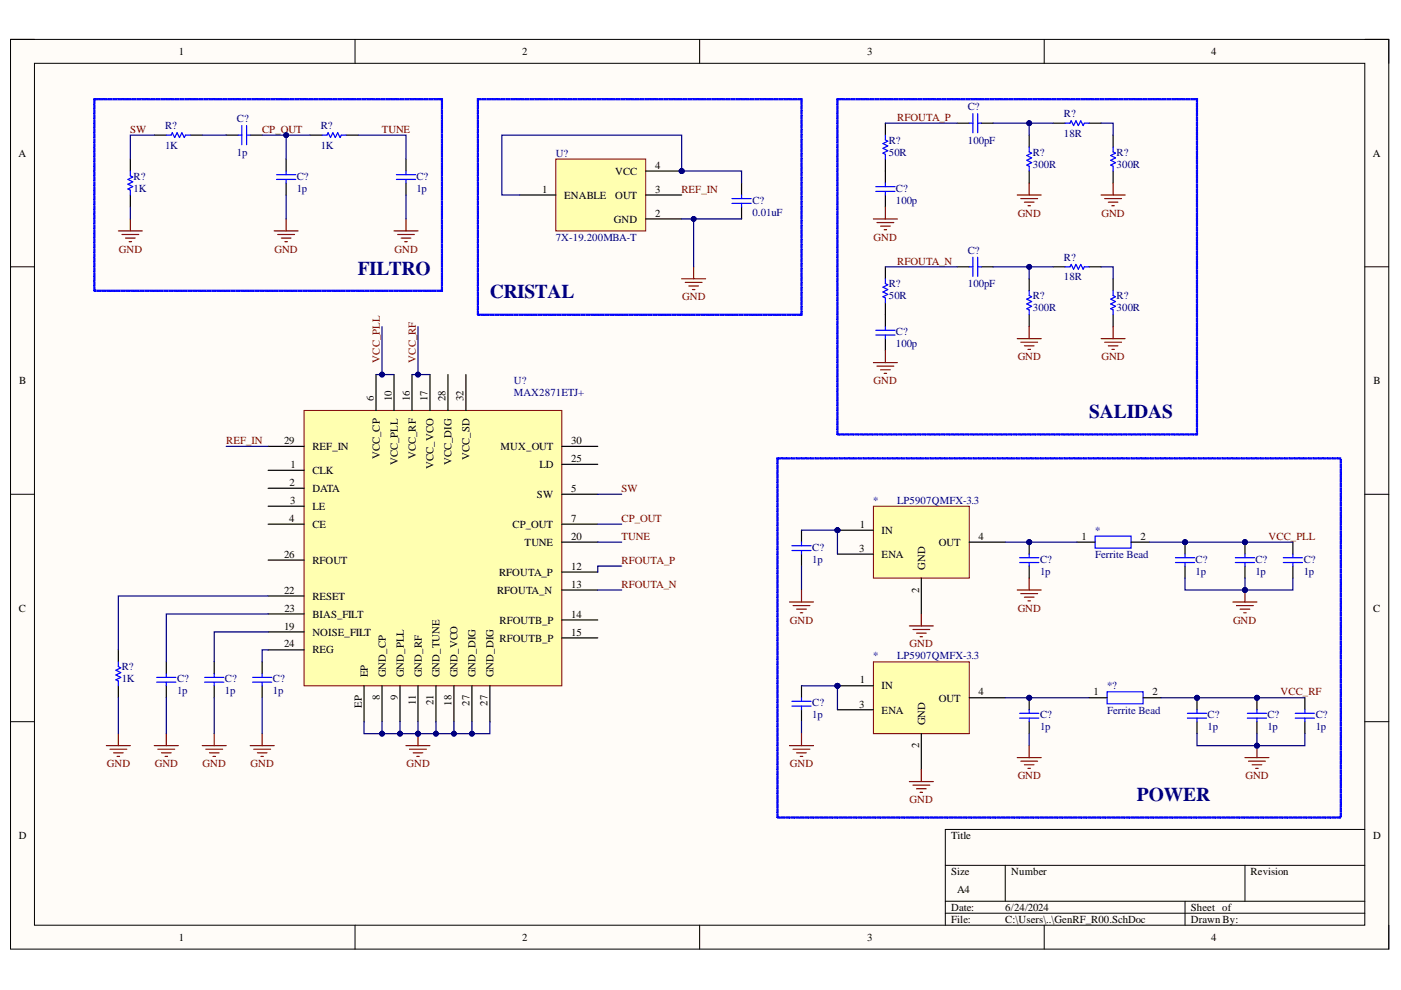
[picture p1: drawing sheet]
<svg xmlns="http://www.w3.org/2000/svg" width="297mm" height="210mm" viewBox="0 0 297 210" stroke-linecap="round" stroke-linejoin="round" font-family="sans-serif">
<defs><g id="words">
<g font-size="4.1" fill="#000080">
<text x="75.9" y="58.2">FILTRO</text>
<text x="103.9" y="63.3">CRISTAL</text>
<text x="230.9" y="88.7">SALIDAS</text>
<text x="241.1" y="169.9">POWER</text>
</g>
<g font-size="2.3">
<text x="37.9" y="11.7">1</text>
<text x="110.7" y="11.7">2</text>
<text x="183.9" y="11.7">3</text>
<text x="256.8" y="11.7">4</text>
<text x="3.9" y="33.3">A</text>
<text x="138.9" y="35.8">4</text>
<text x="291" y="33.3">A</text>
<text x="114.9" y="40.9">1</text>
<text x="130.4" y="37.1">VCC</text>
<text x="138.9" y="40.9">3</text>
<text x="119.6" y="42.2">ENABLE</text>
<text x="130.2" y="47.2">GND</text>
<text x="130.4" y="42.2">OUT</text>
<text x="138.9" y="46">2</text>
<text x="4.1" y="81.4">B</text>
<text x="291.2" y="81.4">B</text>
<text x="79.3" y="85" transform="rotate(-90 79.3 85)">6</text>
<text x="83.1" y="85" transform="rotate(-90 83.1 85)">10</text>
<text x="86.9" y="85" transform="rotate(-90 86.9 85)">16</text>
<text x="90.7" y="85" transform="rotate(-90 90.7 85)">17</text>
<text x="94.5" y="85" transform="rotate(-90 94.5 85)">28</text>
<text x="98.3" y="85" transform="rotate(-90 98.3 85)">32</text>
<text x="60.2" y="94.2">29</text>
<text x="66.2" y="95.5">REF_IN</text>
<text x="106.1" y="95.5">MUX_OUT</text>
<text x="121.1" y="94.2">30</text>
<text x="61.6" y="99.3">1</text>
<text x="66.2" y="100.5">CLK</text>
<text x="80.5" y="97.4" transform="rotate(-90 80.5 97.4)">VCC_CP</text>
<text x="84.3" y="98.7" transform="rotate(-90 84.3 98.7)">VCC_PLL</text>
<text x="88.1" y="97.4" transform="rotate(-90 88.1 97.4)">VCC_RF</text>
<text x="91.9" y="99.4" transform="rotate(-90 91.9 99.4)">VCC_VCO</text>
<text x="95.7" y="98.7" transform="rotate(-90 95.7 98.7)">VCC_DIG</text>
<text x="99.6" y="97.5" transform="rotate(-90 99.6 97.5)">VCC_SD</text>
<text x="114.4" y="99.3">LD</text>
<text x="121.1" y="98">25</text>
<text x="61.4" y="103.1">2</text>
<text x="61.5" y="106.9">3</text>
<text x="66.2" y="104.3">DATA</text>
<text x="113.8" y="105.6">SW</text>
<text x="121.1" y="104.3">5</text>
<text x="61.3" y="110.7">4</text>
<text x="66.2" y="111.9">CE</text>
<text x="66.2" y="108.1">LE</text>
<text x="108.7" y="111.9">CP_OUT</text>
<text x="121.1" y="110.7">7</text>
<text x="182.3" y="111.9">1</text>
<text x="186.9" y="113.2">IN</text>
<text x="60.2" y="118.3">26</text>
<text x="66.2" y="119.5">RFOUT</text>
<text x="111.2" y="115.7">TUNE</text>
<text x="121.1" y="114.5">20</text>
<text x="182.2" y="117">3</text>
<text x="186.9" y="118.3">ENA</text>
<text x="199" y="115.7">OUT</text>
<text x="207.5" y="114.5">4</text>
<text x="229.3" y="114.5">1</text>
<text x="241.8" y="114.5">2</text>
<text x="60.2" y="125.9">22</text>
<text x="105.4" y="125.9">RFOUTA_N</text>
<text x="105.8" y="122.1">RFOUTA_P</text>
<text x="121.1" y="124.6">13</text>
<text x="121.1" y="120.8">12</text>
<text x="194.9" y="125.6" transform="rotate(-90 194.9 125.6)">2</text>
<text x="196.1" y="120.8" transform="rotate(-90 196.1 120.8)">GND</text>
<text x="4" y="129.7">C</text>
<text x="60.3" y="129.7">23</text>
<text x="66.2" y="127.1">RESET</text>
<text x="66.2" y="130.9">BIAS_FILT</text>
<text x="121.1" y="130.9">14</text>
<text x="291.1" y="129.7">C</text>
<text x="60.2" y="137.3">24</text>
<text x="60.2" y="133.5">19</text>
<text x="66.2" y="134.7">NOISE_FILT</text>
<text x="105.9" y="136">RFOUTB_P</text>
<text x="105.9" y="132.2">RFOUTB_P</text>
<text x="121.1" y="134.7">15</text>
<text x="66.2" y="138.6">REG</text>
<text x="78" y="143.6" transform="rotate(-90 78 143.6)">EP</text>
<text x="81.8" y="143.6" transform="rotate(-90 81.8 143.6)">GND_CP</text>
<text x="85.6" y="143.6" transform="rotate(-90 85.6 143.6)">GND_PLL</text>
<text x="89.4" y="143.6" transform="rotate(-90 89.4 143.6)">GND_RF</text>
<text x="93.2" y="143.6" transform="rotate(-90 93.2 143.6)">GND_TUNE</text>
<text x="97" y="143.6" transform="rotate(-90 97 143.6)">GND_VCO</text>
<text x="100.8" y="143.6" transform="rotate(-90 100.8 143.6)">GND_DIG</text>
<text x="104.6" y="143.6" transform="rotate(-90 104.6 143.6)">GND_DIG</text>
<text x="80.5" y="148.4" transform="rotate(-90 80.5 148.4)">8</text>
<text x="84.3" y="148.4" transform="rotate(-90 84.3 148.4)">9</text>
<text x="88.1" y="149.4" transform="rotate(-90 88.1 149.4)">11</text>
<text x="91.9" y="149.4" transform="rotate(-90 91.9 149.4)">21</text>
<text x="95.7" y="149.6" transform="rotate(-90 95.7 149.6)">18</text>
<text x="99.6" y="149.6" transform="rotate(-90 99.6 149.6)">27</text>
<text x="103.4" y="149.6" transform="rotate(-90 103.4 149.6)">27</text>
<text x="182.3" y="144.9">1</text>
<text x="186.9" y="146.2">IN</text>
<text x="199" y="148.8">OUT</text>
<text x="207.5" y="147.4">4</text>
<text x="231.8" y="147.4">1</text>
<text x="244.4" y="147.4">2</text>
<text x="76.7" y="150" transform="rotate(-90 76.7 150)">EP</text>
<text x="182.2" y="150">3</text>
<text x="186.9" y="151.3">ENA</text>
<text x="196.1" y="153.8" transform="rotate(-90 196.1 153.8)">GND</text>
<text x="194.9" y="158.7" transform="rotate(-90 194.9 158.7)">2</text>
<text x="4" y="177.9">D</text>
<text x="201.6" y="177.9">Title</text>
<text x="291.1" y="177.9">D</text>
<text x="201.6" y="185.5">Size</text>
<text x="214.4" y="185.5">Number</text>
<text x="265.2" y="185.5">Revision</text>
<text x="202.9" y="189.3">A4</text>
<text x="201.6" y="193.1">Date:</text>
<text x="201.6" y="195.7">File:</text>
<text x="213.1" y="193.1">6/24/2024</text>
<text x="213.1" y="195.7">C:\Users\..\GenRF_R00.SchDoc</text>
<text x="252.5" y="193.1">Sheet of</text>
<text x="252.5" y="195.7">Drawn By:</text>
<text x="37.9" y="199.5">1</text>
<text x="110.7" y="199.5">2</text>
<text x="183.9" y="199.5">3</text>
<text x="256.8" y="199.5">4</text>
</g>
<g font-size="2.3" fill="#000080">
<text x="205.2" y="23.3">C?</text>
<text x="35" y="27.4">R?</text>
<text x="50.2" y="25.9">C?</text>
<text x="68" y="27.4">R?</text>
<text x="225.6" y="29">18R</text>
<text x="225.6" y="24.8">R?</text>
<text x="35" y="31.5">1K</text>
<text x="50.2" y="33">1p</text>
<text x="68" y="31.5">1K</text>
<text x="117.8" y="33.3">U?</text>
<text x="188.4" y="33">50R</text>
<text x="188.4" y="30.5">R?</text>
<text x="205.2" y="30.5">100pF</text>
<text x="219" y="35.6">300R</text>
<text x="219" y="33">R?</text>
<text x="236.7" y="35.6">300R</text>
<text x="236.7" y="33">R?</text>
<text x="28.3" y="40.6">1K</text>
<text x="28.3" y="38.1">R?</text>
<text x="62.9" y="40.6">1p</text>
<text x="62.9" y="38.1">C?</text>
<text x="88.3" y="40.6">1p</text>
<text x="88.3" y="38.1">C?</text>
<text x="190" y="40.6">C?</text>
<text x="159.5" y="45.7">0.01uF</text>
<text x="159.5" y="43.2">C?</text>
<text x="190" y="43.2">100p</text>
<text x="117.8" y="51">7X-19.200MBA-T</text>
<text x="205.2" y="53.8">C?</text>
<text x="225.6" y="59.4">18R</text>
<text x="225.6" y="55.3">R?</text>
<text x="188.4" y="63.4">50R</text>
<text x="188.4" y="60.9">R?</text>
<text x="205.2" y="60.9">100pF</text>
<text x="219" y="66">300R</text>
<text x="219" y="63.4">R?</text>
<text x="236.7" y="66">300R</text>
<text x="236.7" y="63.4">R?</text>
<text x="190" y="71.1">C?</text>
<text x="190" y="73.6">100p</text>
<text x="108.9" y="81.4">U?</text>
<text x="108.9" y="84">MAX2871ETJ+</text>
<text x="185.1" y="106.9">*</text>
<text x="190.2" y="106.9">LP5907QMFX-3.3</text>
<text x="232.2" y="113.2">*</text>
<text x="172.2" y="119.3">1p</text>
<text x="172.2" y="116.8">C?</text>
<text x="220.5" y="119.3">C?</text>
<text x="232.2" y="118.3">Ferrite Bead</text>
<text x="253.5" y="119.3">C?</text>
<text x="266.2" y="119.3">C?</text>
<text x="276.4" y="119.3">C?</text>
<text x="220.5" y="121.8">1p</text>
<text x="253.5" y="121.8">1p</text>
<text x="266.2" y="121.8">1p</text>
<text x="276.4" y="121.8">1p</text>
<text x="25.8" y="142.1">R?</text>
<text x="185.1" y="139.8">*</text>
<text x="190.2" y="139.8">LP5907QMFX-3.3</text>
<text x="25.8" y="144.6">1K</text>
<text x="37.6" y="147.2">1p</text>
<text x="37.6" y="144.6">C?</text>
<text x="47.7" y="147.2">1p</text>
<text x="47.7" y="144.6">C?</text>
<text x="57.9" y="147.2">1p</text>
<text x="57.9" y="144.6">C?</text>
<text x="172.2" y="149.8">C?</text>
<text x="234.7" y="146.2">*?</text>
<text x="172.2" y="152.3">1p</text>
<text x="220.5" y="154.9">1p</text>
<text x="220.5" y="152.3">C?</text>
<text x="234.7" y="151.3">Ferrite Bead</text>
<text x="256" y="154.9">1p</text>
<text x="256" y="152.3">C?</text>
<text x="268.7" y="154.9">1p</text>
<text x="268.7" y="152.3">C?</text>
<text x="278.9" y="154.9">1p</text>
<text x="278.9" y="152.3">C?</text>
</g>
<g font-size="2.3" fill="#800000">
<text x="27.6" y="28.1">SW</text>
<text x="55.6" y="28.1">CP_OUT</text>
<text x="80.9" y="28.1">TUNE</text>
<text x="190.2" y="25.6">RFOUTA_P</text>
<text x="144.5" y="40.9">REF_IN</text>
<text x="215.8" y="46">GND</text>
<text x="233.5" y="46">GND</text>
<text x="25.2" y="53.6">GND</text>
<text x="58.2" y="53.6">GND</text>
<text x="83.7" y="53.6">GND</text>
<text x="185.2" y="51">GND</text>
<text x="190.2" y="56.1">RFOUTA_N</text>
<text x="144.6" y="63.7">GND</text>
<text x="80.5" y="76.9" transform="rotate(-90 80.5 76.9)">VCC_PLL</text>
<text x="88.1" y="76.9" transform="rotate(-90 88.1 76.9)">VCC_RF</text>
<text x="215.8" y="76.4">GND</text>
<text x="233.5" y="76.4">GND</text>
<text x="185.2" y="81.4">GND</text>
<text x="48" y="94.2">REF_IN</text>
<text x="131.8" y="104.3">SW</text>
<text x="131.8" y="110.7">CP_OUT</text>
<text x="131.8" y="114.5">TUNE</text>
<text x="131.8" y="119.5">RFOUTA_P</text>
<text x="269" y="114.5">VCC_PLL</text>
<text x="131.8" y="124.6">RFOUTA_N</text>
<text x="215.8" y="129.7">GND</text>
<text x="167.5" y="132.2">GND</text>
<text x="192.8" y="137.3">GND</text>
<text x="261.4" y="132.2">GND</text>
<text x="271.5" y="147.4">VCC_RF</text>
<text x="22.7" y="162.7">GND</text>
<text x="32.8" y="162.7">GND</text>
<text x="43" y="162.7">GND</text>
<text x="53.1" y="162.7">GND</text>
<text x="86.2" y="162.7">GND</text>
<text x="167.5" y="162.7">GND</text>
<text x="215.8" y="165.2">GND</text>
<text x="264.1" y="165.2">GND</text>
<text x="192.8" y="170.3">GND</text>
</g>
</g></defs>
<path d="M2.2 8.4h292.2v192.8h-292.2z" fill-rule="evenodd" fill="#fffcf8"/>
<path d="M2.2 8.4h292.2v192.8h-292.2z" fill="none" stroke="#000" stroke-width=".21"/>
<path d="M7.3 13.4h282.1v182.8h-282.1z" fill-rule="evenodd" fill="#fffcf8"/>
<g fill="none" stroke="#000" stroke-width=".21">
<path d="M2.2 8.3h5.1M7.3 13.4h282.1v182.8h-282.1zM75.3 8.3v5.1M148.3 8.3v5.1M221.4 8.4v5M289.4 8.4h5v5M2.2 56.6h5.1M289.4 56.6h5M2.2 104.8h5.1M289.4 104.8h5M2.2 153h5.1M289.4 153h5"/>
<path d="M289.4 175.9h-89v20.3M75.3 196.2v5M148.3 196.2v5M200.4 183.5h89M200.4 191.1h89M200.4 193.6h89M213.1 183.5v7.6M221.4 196.2v5M251.2 191.1v5.1M264 183.5v7.6M294.4 196.2v5"/>
</g>
<path d="M64.5 87h54.6v58.4h-54.6z" fill-rule="evenodd" fill="#ffffb0"/>
<path d="M64.5 87h54.6v58.4h-54.6z" fill="none" stroke="#800000" stroke-width=".21"/>
<g fill="none" stroke="#000" stroke-width=".25">
<path d="M79.7 79.4v7.6M83.5 79.4v7.6M87.4 79.4v7.6M91.2 79.4v7.6M95 79.4v7.6M98.8 79.4v7.6M56.9 99.7h7.6M56.9 94.6h7.6M119.1 94.6h7.6M119.1 98.4h7.6M56.9 111.1h7.6M56.9 103.5h7.6"/>
<path d="M56.9 107.3h7.6M56.9 118.8h7.6M119.1 111.1h7.6M119.1 114.9h7.6M119.1 104.8h7.6M56.9 126.4h7.6M56.9 137.8h7.6M56.9 130.2h7.6M56.9 134h7.6M119.1 125.1h7.6M119.1 121.3h7.6M119.1 135.3h7.6"/>
<path d="M119.1 131.4h7.6M77.2 145.4v7.6M81 145.4v7.6M84.8 145.4v7.6M88.6 145.4v7.6M92.4 145.4v7.6M96.2 145.4v7.6M100.1 145.4v7.6M103.9 145.4v7.6"/>
</g>
<path d="M86.1 158.1h5.1M86.8 158.9h3.6M87.6 159.6h2M88.6 155.6v2.5M88.4 160.4h.5" fill="none" stroke="#800000" stroke-width=".25"/>
<circle cx="88.6" cy="155.6" r=".51" fill="#000080"/>
<circle cx="88.6" cy="155.6" r=".51" fill="none" stroke="#000080" stroke-width=".21"/>
<g fill="none" stroke="#000" stroke-width=".25">
<path d="M27.6 33.7v2.6M32.7 28.7h2.6M40.3 28.7h2.6M48 28.7h2.5M53 28.7h2.6M60.7 33.7v2.6M60.7 38.8v2.5M65.8 28.7h2.5M73.4 28.7h2.5M86.1 33.7v2.6M86.1 38.8v2.5M187.7 26.1v2.6"/>
<path d="M187.7 33.7v5.1M203 26.1h2.5M208 26.1h2.6M218.2 28.7v2.5M218.2 36.3v2.5M223.3 26.1h2.5M230.9 26.1h2.6M236 28.7v2.5M236 36.3v2.5M27.6 41.3v2.6M187.7 41.3v2.6M187.7 56.6v2.5"/>
<path d="M203 56.6h2.5M208 56.6h2.6M218.2 59.1v2.6M223.3 56.6h2.5M230.9 56.6h2.6M236 59.1v2.6M187.7 64.2v5.1M187.7 71.8v2.5M218.2 66.7v2.6M236 66.7v2.6M25.1 137.8v2.5M25.1 145.4v2.5"/>
<path d="M35.3 140.3v2.6M35.3 145.4v2.5M45.4 140.3v2.6M45.4 145.4v2.5M55.6 140.3v2.6M55.6 145.4v2.5"/>
</g>
<g fill="none" stroke="#00f" stroke-width=".25">
<path d="M27.6 36.3v1l.5 .2-1 .5 1 .6-1 .5 1 .5-1 .5 .5 .2v1M35.3 28.7h1l.2-.6 .5 1.1 .5-1.1 .6 1.1 .5-1.1 .5 1.1 .2-.5h1M50.5 28.7h.8M51.3 26.6v4.1M52.3 28.7h.7M52.3 26.6v4.1M58.6 37h4.1M58.6 38h4.1M60.7 36.3v.7M60.7 38v.8M68.3 28.7h1l.3-.6 .5 1.1 .5-1.1 .5 1.1 .5-1.1 .5 1.1 .3-.5h1M84 37h4.1"/>
<path d="M84 38h4.1M86.1 36.3v.7M86.1 38v.8M185.7 39.6h4.1M187.7 28.7v1l.5 .2-1 .5 1 .5-1 .6 1 .5-1 .5 .5 .2v1M187.7 38.8v.8M205.5 26.1h.8M206.3 24.1v4M207.3 24.1v4M207.3 26.1h.7M218.2 31.2v1l.5 .3-1 .5 1 .5-1 .5 1 .5-1 .5 .5 .3v1M225.8 26.1h1.1l.2-.5 .5 1 .5-1 .5 1 .5-1 .5 1 .3-.5h1"/>
<path d="M236 31.2v1l.5 .3-1 .5 1 .5-1 .5 1 .5-1 .5 .5 .3v1M185.7 40.6h4.1M187.7 40.6v.7M187.7 59.1v1l.5 .3-1 .5 1 .5-1 .5 1 .5-1 .5 .5 .3v1M205.5 56.6h.8M206.3 54.5v4.1M207.3 54.5v4.1M207.3 56.6h.7M225.8 56.6h1.1l.2-.5 .5 1 .5-1 .5 1 .5-1 .5 1 .3-.5h1M185.7 71h4.1M185.7 70h4.1M187.7 69.3v.7"/>
<path d="M187.7 71v.8M218.2 61.7v1l.5 .2-1 .5 1 .5-1 .5 1 .5-1 .6 .5 .2v1M236 61.7v1l.5 .2-1 .5 1 .5-1 .5 1 .5-1 .6 .5 .2v1M25.1 140.3v1l.5 .3-1 .5 1 .5-1 .5 1 .5-1 .5 .5 .3v1M33.2 143.6h4.1M33.2 144.6h4.1M35.3 142.9v.7M35.3 144.6v.8M43.4 143.6h4.1M43.4 144.6h4.1M45.4 142.9v.7M45.4 144.6v.8"/>
<path d="M53.6 143.6h4M53.6 144.6h4M55.6 142.9v.7M55.6 144.6v.8"/>
</g>
<g fill="none" stroke="#800000" stroke-width=".25">
<path d="M218.2 38.8v2.5M236 38.8v2.5M25.1 49h5.1M25.9 49.7h3.5M26.6 50.5h2.1M27.4 51.2h.5M27.6 46.4v2.6M58.1 49h5.1M58.9 49.7h3.5M59.7 50.5h2M60.4 51.2h.5M60.7 46.4v2.6"/>
<path d="M83.5 49h5.1M84.3 49.7h3.6M85.1 50.5h2M85.8 51.2h.5M86.1 46.4v2.6M185.2 46.4h5.1M185.9 47.2h3.6M186.7 47.9h2M187.5 48.7h.5M187.7 43.9v2.5M215.7 41.3h5.1M216.4 42.1h3.6"/>
<path d="M217.2 42.9h2M218 43.6h.5M233.5 41.3h5M234.2 42.1h3.6M235 42.9h2M235.7 43.6h.6M185.2 76.9h5.1M185.9 77.6h3.6M186.7 78.4h2M187.5 79.2h.5M187.7 74.3v2.6M215.7 71.8h5.1"/>
<path d="M216.4 72.6h3.6M217.2 73.3h2M218 74.1h.5M218.2 69.3v2.5M233.5 71.8h5M234.2 72.6h3.6M235 73.3h2M235.7 74.1h.6M236 69.3v2.5M22.6 158.1h5M23.3 158.9h3.6M24.1 159.6h2"/>
<path d="M25.1 155.6v2.5M32.7 158.1h5.1M33.5 158.9h3.5M34.2 159.6h2.1M35.3 155.6v2.5M42.9 158.1h5.1M43.6 158.9h3.6M44.4 159.6h2M45.4 155.6v2.5M53 158.1h5.1M53.8 158.9h3.6M54.6 159.6h2"/>
<path d="M55.6 155.6v2.5M24.8 160.4h.5M35 160.4h.5M45.2 160.4h.5M55.3 160.4h.5"/>
</g>
<g fill="#00f" stroke="#00f" stroke-width=".21">
<path d="M19.9 60.9h.2v.7h-.2zM19.9 59.9h.2v.7h-.2zM19.9 58.9h.2v.7h-.2zM19.9 57.8h.2v.8h-.2zM19.9 56.8h.2v.8h-.2zM19.9 55.8h.2v.8h-.2zM19.9 54.8h.2v.8h-.2zM19.9 53.8h.2v.8h-.2zM19.9 52.8h.2v.7h-.2zM19.9 51.8h.2v.7h-.2zM19.9 50.7h.2v.8h-.2zM19.9 49.7h.2v.8h-.2zM19.9 48.7h.2v.8h-.2zM19.9 47.7h.2v.8h-.2zM19.9 46.7h.2v.8h-.2zM19.9 45.7h.2v.7h-.2zM19.9 44.7h.2v.7h-.2zM19.9 43.7h.2v.7h-.2zM19.9 42.6h.2v.8h-.2zM19.9 41.6h.2v.8h-.2zM19.9 40.6h.2v.8h-.2zM19.9 39.6h.2v.8h-.2zM19.9 38.6h.2v.7h-.2zM19.9 37.6h.2v.7h-.2zM19.9 36.6h.2v.7h-.2zM19.9 35.5h.2v.8h-.2zM19.9 34.5h.2v.8h-.2zM19.9 33.5h.2v.8h-.2zM19.9 32.5h.2v.8h-.2zM19.9 31.5h.2v.7h-.2zM19.9 30.5h.2v.7h-.2zM19.9 29.5h.2v.7h-.2zM19.9 28.4h.2v.8h-.2zM19.9 27.4h.2v.8h-.2zM19.9 26.4h.2v.8h-.2zM19.9 25.4h.2v.8h-.2zM19.9 24.4h.2v.8h-.2zM19.9 23.4h.2v.7h-.2zM19.9 22.4h.2v.7h-.2zM19.9 21.3h.2v.8h-.2zM19.9 20.9h.8v.3h-.7l.1-.2-.2 .1zM21 20.9h.7v.3h-.7zM22 20.9h.7v.3h-.7zM23 20.9h.8v.3h-.8zM24 20.9h.8v.3h-.8zM25 20.9h.8v.3h-.8zM26 20.9h.8v.3h-.8zM27.1 20.9h.7v.3h-.7zM28.1 20.9h.7v.3h-.7zM29.1 20.9h.8v.3h-.8zM30.1 20.9h.8v.3h-.8zM31.1 20.9h.8v.3h-.8zM32.1 20.9h.8v.3h-.8zM33.2 20.9h.7v.3h-.7zM34.2 20.9h.7v.3h-.7zM35.2 20.9h.7v.3h-.7zM36.2 20.9h.8v.3h-.8zM37.2 20.9h.8v.3h-.8zM38.2 20.9h.8v.3h-.8zM39.2 20.9h.8v.3h-.8zM40.3 20.9h.7v.3h-.7zM41.3 20.9h.7v.3h-.7zM42.3 20.9h.7v.3h-.7zM43.3 20.9h.8v.3h-.8zM44.3 20.9h.8v.3h-.8zM45.3 20.9h.8v.3h-.8zM46.3 20.9h.8v.3h-.8zM47.4 20.9h.7v.3h-.7zM48.4 20.9h.7v.3h-.7zM49.4 20.9h.8v.3h-.8zM50.4 20.9h.8v.3h-.8zM51.4 20.9h.8v.3h-.8zM52.4 20.9h.8v.3h-.8zM53.4 20.9h.8v.3h-.8zM54.5 20.9h.7v.3h-.7zM55.5 20.9h.7v.3h-.7zM56.5 20.9h.8v.3h-.8zM57.5 20.9h.8v.3h-.8zM58.5 20.9h.8v.3h-.8zM59.5 20.9h.8v.3h-.8zM60.6 20.9h.7v.3h-.7zM61.6 20.9h.7v.3h-.7zM62.6 20.9h.7v.3h-.7zM63.6 20.9h.8v.3h-.8zM64.6 20.9h.8v.3h-.8zM65.6 20.9h.8v.3h-.8zM66.6 20.9h.8v.3h-.8zM67.7 20.9h.7v.3h-.7zM68.7 20.9h.7v.3h-.7zM69.7 20.9h.8v.3h-.8zM70.7 20.9h.8v.3h-.8zM71.7 20.9h.8v.3h-.8zM72.7 20.9h.8v.3h-.8zM73.7 20.9h.8v.3h-.8zM74.8 20.9h.7v.3h-.7zM75.8 20.9h.7v.3h-.7zM76.8 20.9h.8v.3h-.8zM77.8 20.9h.8v.3h-.8zM78.8 20.9h.8v.3h-.8zM79.8 20.9h.8v.3h-.8zM80.9 20.9h.7v.3h-.7zM81.9 20.9h.7v.3h-.7zM82.9 20.9h.7v.3h-.7zM83.9 20.9h.8v.3h-.8zM84.9 20.9h.8v.3h-.8zM85.9 20.9h.8v.3h-.8zM86.9 20.9h.8v.3h-.8zM88 20.9h.7v.3h-.7zM89 20.9h.7v.3h-.7zM90 20.9h.8v.3h-.8zM91 20.9h.8v.3h-.8zM92 20.9h.8v.3h-.8zM93 20.9h.8v.2l-.8 .1zM93.6 21.4h.2v.7h-.2zM93.6 22.4h.2v.8h-.2zM93.6 23.4h.2v.8h-.2zM93.6 24.4h.2v.8h-.2zM93.6 25.4h.2v.8h-.2zM93.6 26.5h.2v.7h-.2zM93.6 27.5h.2v.7h-.2zM93.6 28.5h.2v.7h-.2zM93.6 29.5h.2v.8h-.2zM93.6 30.5h.2v.8h-.2zM93.6 31.5h.2v.8h-.2zM93.6 32.5h.2v.8h-.2zM93.6 33.6h.2v.7h-.2zM93.6 34.6h.2v.7h-.2zM93.6 35.6h.2v.7h-.2zM93.6 36.6h.2v.8h-.2zM93.6 37.6h.2v.8h-.2zM93.6 38.6h.2v.8h-.2zM93.6 39.6h.2v.8h-.2zM93.6 40.6h.2v.8h-.2zM93.6 41.7h.2v.7h-.2zM93.6 42.7h.2v.7h-.2zM93.6 43.7h.2v.7h-.2zM93.6 44.7h.2v.8h-.2zM93.6 45.7h.2v.8h-.2zM93.6 46.7h.2v.8h-.2zM93.6 47.7h.2v.8h-.2zM93.6 48.8h.2v.7h-.2zM93.6 49.8h.2v.7h-.2zM93.6 50.8h.2v.7h-.2zM93.6 51.8h.2v.8h-.2zM93.6 52.8h.2v.8h-.2zM93.6 53.8h.2v.8h-.2zM93.6 54.8h.2v.8h-.2zM93.6 55.9h.2v.7h-.2zM93.6 56.9h.2v.7h-.2zM93.6 57.9h.2v.7h-.2zM93.6 58.9h.2v.8h-.2zM93.6 59.9h.2v.8h-.2zM93.6 60.9h.2v.9h-.1v-.3l-.1 .1zM92.7 61.5h.7v.3h-.7zM91.6 61.5h.8v.3h-.8zM90.6 61.5h.8v.3h-.8zM89.6 61.5h.8v.3h-.8zM88.6 61.5h.8v.3h-.8zM87.6 61.5h.7v.3h-.7zM86.6 61.5h.7v.3h-.7zM85.5 61.5h.8v.3h-.8zM84.5 61.5h.8v.3h-.8zM83.5 61.5h.8v.3h-.8zM82.5 61.5h.8v.3h-.8zM81.5 61.5h.7v.3h-.7zM80.5 61.5h.7v.3h-.7zM79.5 61.5h.7v.3h-.7zM78.4 61.5h.8v.3h-.8zM77.4 61.5h.8v.3h-.8zM76.4 61.5h.8v.3h-.8zM75.4 61.5h.8v.3h-.8zM74.4 61.5h.7v.3h-.7zM73.4 61.5h.7v.3h-.7zM72.3 61.5h.8v.3h-.8zM71.3 61.5h.8v.3h-.8zM70.3 61.5h.8v.3h-.8zM69.3 61.5h.8v.3h-.8zM68.3 61.5h.7v.3h-.7zM67.3 61.5h.7v.3h-.7zM66.3 61.5h.7v.3h-.7zM65.2 61.5h.8v.3h-.8zM64.2 61.5h.8v.3h-.8zM63.2 61.5h.8v.3h-.8zM62.2 61.5h.8v.3h-.8zM61.2 61.5h.7v.3h-.7zM60.2 61.5h.7v.3h-.7zM59.2 61.5h.7v.3h-.7zM58.1 61.5h.8v.3h-.8zM57.1 61.5h.8v.3h-.8zM56.1 61.5h.8v.3h-.8zM55.1 61.5h.8v.3h-.8zM54.1 61.5h.7v.3h-.7zM53.1 61.5h.7v.3h-.7zM52 61.5h.8v.3h-.8zM51 61.5h.8v.3h-.8zM50 61.5h.8v.3h-.8zM49 61.5h.8v.3h-.8zM48 61.5h.8v.3h-.8zM47 61.5h.7v.3h-.7zM46 61.5h.7v.3h-.7zM44.9 61.5h.8v.3h-.8zM43.9 61.5h.8v.3h-.8zM42.9 61.5h.8v.3h-.8zM41.9 61.5h.8v.3h-.8zM40.9 61.5h.7v.3h-.7zM39.9 61.5h.7v.3h-.7zM38.9 61.5h.7v.3h-.7zM37.8 61.5h.8v.3h-.8zM36.8 61.5h.8v.3h-.8zM35.8 61.5h.8v.3h-.8zM34.8 61.5h.8v.3h-.8zM33.8 61.5h.7v.3h-.7zM32.8 61.5h.7v.3h-.7zM31.7 61.5h.8v.3h-.8zM30.7 61.5h.8v.3h-.8zM29.7 61.5h.8v.3h-.8zM28.7 61.5h.8v.3h-.8zM27.7 61.5h.8v.3h-.8zM26.7 61.5h.7v.3h-.7zM25.7 61.5h.7v.3h-.7zM24.6 61.5h.8v.3h-.8zM23.6 61.5h.8v.3h-.8zM22.6 61.5h.8v.3h-.8zM21.6 61.5h.8v.3h-.8zM20.6 61.5h.7v.3h-.7zM20 61.5h.3v.3h-.3z"/>
<path d="M177.4 91.3h.3v.8h-.3zM177.4 90.3h.3v.8h-.3zM177.4 89.3h.3v.8h-.3zM177.4 88.3h.3v.8h-.3zM177.4 87.3h.3v.8h-.3zM177.4 86.3h.3v.7h-.3zM177.4 85.3h.3v.7h-.3zM177.4 84.3h.3v.7h-.3zM177.4 83.2h.3v.8h-.3zM177.4 82.2h.3v.8h-.3zM177.4 81.2h.3v.8h-.3zM177.4 80.2h.3v.8h-.3zM177.4 79.2h.3v.7h-.3zM177.4 78.2h.3v.7h-.3zM177.4 77.2h.3v.7h-.3zM177.4 76.1h.3v.8h-.3zM177.4 75.1h.3v.8h-.3zM177.4 74.1h.3v.8h-.3zM177.4 73.1h.3v.8h-.3zM177.4 72.1h.3v.7h-.3zM177.4 71.1h.3v.7h-.3zM177.4 70.1h.3v.7h-.3zM177.4 69h.3v.8h-.3zM177.4 68h.3v.8h-.3zM177.4 67h.3v.8h-.3zM177.4 66h.3v.8h-.3zM177.4 65h.3v.7h-.3zM177.4 64h.3v.7h-.3zM177.4 63h.3v.7h-.3zM177.4 61.9h.3v.8h-.3zM177.4 60.9h.3v.8h-.3zM177.4 59.9h.3v.8h-.3zM177.4 58.9h.3v.8h-.3zM177.4 57.9h.3v.8h-.3zM177.4 56.9h.3v.7h-.3zM177.4 55.9h.3v.7h-.3zM177.4 54.9h.3v.7h-.3zM177.4 53.8h.3v.8h-.3zM177.4 52.8h.3v.8h-.3zM177.4 51.8h.3v.8h-.3zM177.4 50.8h.3v.8h-.3zM177.4 49.8h.3v.7h-.3zM177.4 48.8h.3v.7h-.3zM177.4 47.8h.3v.7h-.3zM177.4 46.7h.3v.8h-.3zM177.4 45.7h.3v.8h-.3zM177.4 44.7h.3v.8h-.3zM177.4 43.7h.3v.8h-.3zM177.4 42.7h.3v.7h-.3zM177.4 41.7h.3v.7h-.3zM177.4 40.7h.3v.7h-.3zM177.4 39.6h.3v.8h-.3zM177.4 38.6h.3v.8h-.3zM177.4 37.6h.3v.8h-.3zM177.4 36.6h.3v.8h-.3zM177.4 35.6h.3v.8h-.3zM177.4 34.6h.3v.7h-.3zM177.4 33.6h.3v.7h-.3zM177.4 32.5h.3v.8h-.3zM177.4 31.5h.3v.8h-.3zM177.4 30.5h.3v.8h-.3zM177.4 29.5h.3v.8h-.3zM177.4 28.5h.3v.8h-.3zM177.4 27.5h.3v.7h-.3zM177.4 26.5h.3v.7h-.3zM177.4 25.5h.3v.7h-.3zM177.4 24.4h.3v.8h-.3zM177.4 23.4h.3v.8h-.3zM177.4 22.4h.3v.8h-.3zM177.4 21.4h.3v.8h-.3zM177.4 20.9h.8v.3h-.6l.1-.2-.3 .1zM178.5 20.9h.7v.3h-.7zM179.5 20.9h.8v.3h-.8zM180.5 20.9h.8v.3h-.8zM181.5 20.9h.8v.3h-.8zM182.5 20.9h.8v.3h-.8zM183.6 20.9h.7v.3h-.7zM184.6 20.9h.7v.3h-.7zM185.6 20.9h.7v.3h-.7zM186.6 20.9h.8v.3h-.8zM187.6 20.9h.8v.3h-.8zM188.6 20.9h.8v.3h-.8zM189.6 20.9h.8v.3h-.8zM190.7 20.9h.7v.3h-.7zM191.7 20.9h.7v.3h-.7zM192.7 20.9h.7v.3h-.7zM193.7 20.9h.8v.3h-.8zM194.7 20.9h.8v.3h-.8zM195.7 20.9h.8v.3h-.8zM196.7 20.9h.8v.3h-.8zM197.8 20.9h.7v.3h-.7zM198.8 20.9h.7v.3h-.7zM199.8 20.9h.8v.3h-.8zM200.8 20.9h.8v.3h-.8zM201.8 20.9h.8v.3h-.8zM202.8 20.9h.8v.3h-.8zM203.9 20.9h.7v.3h-.7zM204.9 20.9h.7v.3h-.7zM205.9 20.9h.7v.3h-.7zM206.9 20.9h.8v.3h-.8zM207.9 20.9h.8v.3h-.8zM208.9 20.9h.8v.3h-.8zM209.9 20.9h.8v.3h-.8zM211 20.9h.7v.3h-.7zM212 20.9h.7v.3h-.7zM213 20.9h.7v.3h-.7zM214 20.9h.8v.3h-.8zM215 20.9h.8v.3h-.8zM216 20.9h.8v.3h-.8zM217 20.9h.8v.3h-.8zM218.1 20.9h.7v.3h-.7zM219.1 20.9h.7v.3h-.7zM220.1 20.9h.8v.3h-.8zM221.1 20.9h.8v.3h-.8zM222.1 20.9h.8v.3h-.8zM223.1 20.9h.8v.3h-.8zM224.1 20.9h.8v.3h-.8zM225.2 20.9h.7v.3h-.7zM226.2 20.9h.7v.3h-.7zM227.2 20.9h.8v.3h-.8zM228.2 20.9h.8v.3h-.8zM229.2 20.9h.8v.3h-.8zM230.2 20.9h.8v.3h-.8zM231.3 20.9h.7v.3h-.7zM232.3 20.9h.7v.3h-.7zM233.3 20.9h.7v.3h-.7zM234.3 20.9h.8v.3h-.8zM235.3 20.9h.8v.3h-.8zM236.3 20.9h.8v.3h-.8zM237.3 20.9h.8v.3h-.8zM238.4 20.9h.7v.3h-.7zM239.4 20.9h.7v.3h-.7zM240.4 20.9h.8v.3h-.8zM241.4 20.9h.8v.3h-.8zM242.4 20.9h.8v.3h-.8zM243.4 20.9h.8v.3h-.8zM244.4 20.9h.8v.3h-.8zM245.5 20.9h.7v.3h-.7zM246.5 20.9h.7v.3h-.7zM247.5 20.9h.8v.3h-.8zM248.5 20.9h.8v.3h-.8zM249.5 20.9h.8v.3h-.8zM250.5 20.9h.8v.3h-.8zM251.6 20.9h.7v.3h-.7zM252.6 20.9h.7v.3h-.7zM253.6 20.9h.3v.7h-.2v-.6l.1 .2h-.2zM253.7 21.9h.2v.7h-.2zM253.7 22.9h.2v.7h-.2zM253.7 23.9h.2v.7h-.2zM253.7 24.9h.2v.8h-.2zM253.7 25.9h.2v.8h-.2zM253.7 26.9h.2v.8h-.2zM253.7 27.9h.2v.8h-.2zM253.7 28.9h.2v.8h-.2zM253.7 30h.2v.7h-.2zM253.7 31h.2v.7h-.2zM253.7 32h.2v.7h-.2zM253.7 33h.2v.8h-.2zM253.7 34h.2v.8h-.2zM253.7 35h.2v.8h-.2zM253.7 36h.2v.8h-.2zM253.7 37.1h.2v.7h-.2zM253.7 38.1h.2v.7h-.2zM253.7 39.1h.2v.7h-.2zM253.7 40.1h.2v.8h-.2zM253.7 41.1h.2v.8h-.2zM253.7 42.1h.2v.8h-.2zM253.7 43.1h.2v.8h-.2zM253.7 44.2h.2v.7h-.2zM253.7 45.2h.2v.7h-.2zM253.7 46.2h.2v.7h-.2zM253.7 47.2h.2v.8h-.2zM253.7 48.2h.2v.8h-.2zM253.7 49.2h.2v.8h-.2zM253.7 50.2h.2v.8h-.2zM253.7 51.3h.2v.7h-.2zM253.7 52.3h.2v.7h-.2zM253.7 53.3h.2v.7h-.2zM253.7 54.3h.2v.8h-.2zM253.7 55.3h.2v.8h-.2zM253.7 56.3h.2v.8h-.2zM253.7 57.3h.2v.8h-.2zM253.7 58.3h.2v.8h-.2zM253.7 59.4h.2v.7h-.2zM253.7 60.4h.2v.7h-.2zM253.7 61.4h.2v.7h-.2zM253.7 62.4h.2v.8h-.2zM253.7 63.4h.2v.8h-.2zM253.7 64.4h.2v.8h-.2zM253.7 65.4h.2v.8h-.2zM253.7 66.5h.2v.7h-.2zM253.7 67.5h.2v.7h-.2zM253.7 68.5h.2v.7h-.2zM253.7 69.5h.2v.8h-.2zM253.7 70.5h.2v.8h-.2zM253.7 71.5h.2v.8h-.2zM253.7 72.5h.2v.8h-.2zM253.7 73.6h.2v.7h-.2zM253.7 74.6h.2v.7h-.2zM253.7 75.6h.2v.7h-.2zM253.7 76.6h.2v.8h-.2zM253.7 77.6h.2v.8h-.2zM253.7 78.6h.2v.8h-.2zM253.7 79.6h.2v.8h-.2zM253.7 80.6h.2v.8h-.2zM253.7 81.7h.2v.7h-.2zM253.7 82.7h.2v.7h-.2zM253.7 83.7h.2v.8h-.2zM253.7 84.7h.2v.8h-.2zM253.7 85.7h.2v.8h-.2zM253.7 86.7h.2v.8h-.2zM253.7 87.7h.2v.8h-.2zM253.7 88.8h.2v.7h-.2zM253.7 89.8h.2v.7h-.2zM253.7 90.8h.2v.7h-.2zM253.3 92h.5l-.1 .1v-.3h.2v.4h-.6zM252.3 92h.8v.2h-.8zM251.3 92h.8v.2h-.8zM250.3 92h.7v.2h-.7zM249.3 92h.7v.2h-.7zM248.3 92h.7v.2h-.7zM247.2 92h.8v.2h-.8zM246.2 92h.8v.2h-.8zM245.2 92h.8v.2h-.8zM244.2 92h.8v.2h-.8zM243.2 92h.7v.2h-.7zM242.2 92h.7v.2h-.7zM241.2 92h.7v.2h-.7zM240.1 92h.8v.2h-.8zM239.1 92h.8v.2h-.8zM238.1 92h.8v.2h-.8zM237.1 92h.8v.2h-.8zM236.1 92h.7v.2h-.7zM235.1 92h.7v.2h-.7zM234 92h.8v.2h-.8zM233 92h.8v.2h-.8zM232 92h.8v.2h-.8zM231 92h.8v.2h-.8zM230 92h.7v.2h-.7zM229 92h.7v.2h-.7zM228 92h.7v.2h-.7zM226.9 92h.8v.2h-.8zM225.9 92h.8v.2h-.8zM224.9 92h.8v.2h-.8zM223.9 92h.8v.2h-.8zM222.9 92h.7v.2h-.7zM221.9 92h.7v.2h-.7zM220.9 92h.7v.2h-.7zM219.8 92h.8v.2h-.8zM218.8 92h.8v.2h-.8zM217.8 92h.8v.2h-.8zM216.8 92h.8v.2h-.8zM215.8 92h.7v.2h-.7zM214.8 92h.7v.2h-.7zM213.7 92h.8v.2h-.8zM212.7 92h.8v.2h-.8zM211.7 92h.8v.2h-.8zM210.7 92h.8v.2h-.8zM209.7 92h.7v.2h-.7zM208.7 92h.7v.2h-.7zM207.7 92h.7v.2h-.7zM206.6 92h.8v.2h-.8zM205.6 92h.8v.2h-.8zM204.6 92h.8v.2h-.8zM203.6 92h.8v.2h-.8zM202.6 92h.7v.2h-.7zM201.6 92h.7v.2h-.7zM200.6 92h.7v.2h-.7zM199.5 92h.8v.2h-.8zM198.5 92h.8v.2h-.8zM197.5 92h.8v.2h-.8zM196.5 92h.8v.2h-.8zM195.5 92h.7v.2h-.7zM194.5 92h.7v.2h-.7zM193.4 92h.8v.2h-.8zM192.4 92h.8v.2h-.8zM191.4 92h.8v.2h-.8zM190.4 92h.8v.2h-.8zM189.4 92h.7v.2h-.7zM188.4 92h.7v.2h-.7zM187.4 92h.7v.2h-.7zM186.3 92h.8v.2h-.8zM185.3 92h.8v.2h-.8zM184.3 92h.8v.2h-.8zM183.3 92h.8v.2h-.8zM182.3 92h.7v.2h-.7zM181.3 92h.7v.2h-.7zM180.3 92h.7v.2h-.7zM179.2 92h.8v.2h-.8zM178.2 92h.8v.2h-.8zM177.6 92h.4v.2h-.4z"/>
</g>
<circle cx="144.5" cy="36.3" r=".51" fill="#000080"/>
<circle cx="144.5" cy="36.3" r=".51" fill="none" stroke="#000080" stroke-width=".21"/>
<path d="M117.8 33.7h19.1v15.3h-19.1z" fill-rule="evenodd" fill="#ffffb0"/>
<path d="M117.8 33.7h19.1v15.3h-19.1z" fill="none" stroke="#800000" stroke-width=".21"/>
<path d="M136.9 36.3h7.6" fill="none" stroke="#000" stroke-width=".25"/>
<circle cx="144.5" cy="36.3" r=".51" fill="#000080"/>
<circle cx="144.5" cy="36.3" r=".51" fill="none" stroke="#000080" stroke-width=".21"/>
<path d="M157.2 38.8v2.5M110.2 41.3h7.6M136.9 41.3h7.6M136.9 46.4h7.6M157.2 43.9v2.5" fill="none" stroke="#000" stroke-width=".25"/>
<path d="M144.5 59.1h5.1M145.3 59.9h3.5M147.1 56.6v2.5M146 60.6h2.1M146.8 61.4h.5" fill="none" stroke="#800000" stroke-width=".25"/>
<path d="M155.2 43.1h4.1M155.2 42.1h4.1M157.2 41.3v.8M157.2 43.1v.8" fill="none" stroke="#00f" stroke-width=".25"/>
<path d="M101.2 66h.2v.7h-.2zM101.2 65h.2v.7h-.2zM101.2 63.9h.2v.8h-.2zM101.2 62.9h.2v.8h-.2zM101.2 61.9h.2v.8h-.2zM101.2 60.9h.2v.8h-.2zM101.2 59.9h.2v.7h-.2zM101.2 58.9h.2v.7h-.2zM101.2 57.9h.2v.7h-.2zM101.2 56.8h.2v.8h-.2zM101.2 55.8h.2v.8h-.2zM101.2 54.8h.2v.8h-.2zM101.2 53.8h.2v.8h-.2zM101.2 52.8h.2v.7h-.2zM101.2 51.8h.2v.7h-.2zM101.2 50.8h.2v.7h-.2zM101.2 49.7h.2v.8h-.2zM101.2 48.7h.2v.8h-.2zM101.2 47.7h.2v.8h-.2zM101.2 46.7h.2v.8h-.2zM101.2 45.7h.2v.7h-.2zM101.2 44.7h.2v.7h-.2zM101.2 43.7h.2v.7h-.2zM101.2 42.6h.2v.8h-.2zM101.2 41.6h.2v.8h-.2zM101.2 40.6h.2v.8h-.2zM101.2 39.6h.2v.8h-.2zM101.2 38.6h.2v.7h-.2zM101.2 37.6h.2v.7h-.2zM101.2 36.6h.2v.7h-.2zM101.2 35.5h.2v.8h-.2zM101.2 34.5h.2v.8h-.2zM101.2 33.5h.2v.8h-.2zM101.2 32.5h.2v.8h-.2zM101.2 31.5h.2v.8h-.2zM101.2 30.5h.2v.7h-.2zM101.2 29.5h.2v.7h-.2zM101.2 28.5h.2v.7h-.2zM101.2 27.4h.2v.8h-.2zM101.2 26.4h.2v.8h-.2zM101.2 25.4h.2v.8h-.2zM101.2 24.4h.2v.8h-.2zM101.2 23.4h.2v.7h-.2zM101.2 22.4h.2v.7h-.2zM101.2 21.4h.2v.7h-.2zM101.2 20.9h.8v.3h-.7l.1-.2-.2 .1zM102.3 20.9h.7v.3h-.7zM103.3 20.9h.8v.3h-.8zM104.3 20.9h.8v.3h-.8zM105.3 20.9h.8v.3h-.8zM106.3 20.9h.8v.3h-.8zM107.3 20.9h.8v.3h-.8zM108.4 20.9h.7v.3h-.7zM109.4 20.9h.7v.3h-.7zM110.4 20.9h.8v.3h-.8zM111.4 20.9h.8v.3h-.8zM112.4 20.9h.8v.3h-.8zM113.4 20.9h.8v.3h-.8zM114.5 20.9h.7v.3h-.7zM115.5 20.9h.7v.3h-.7zM116.5 20.9h.7v.3h-.7zM117.5 20.9h.8v.3h-.8zM118.5 20.9h.8v.3h-.8zM119.5 20.9h.8v.3h-.8zM120.5 20.9h.8v.3h-.8zM121.6 20.9h.7v.3h-.7zM122.6 20.9h.7v.3h-.7zM123.6 20.9h.7v.3h-.7zM124.6 20.9h.8v.3h-.8zM125.6 20.9h.8v.3h-.8zM126.6 20.9h.8v.3h-.8zM127.6 20.9h.8v.3h-.8zM128.7 20.9h.7v.3h-.7zM129.7 20.9h.7v.3h-.7zM130.7 20.9h.8v.3h-.8zM131.7 20.9h.8v.3h-.8zM132.7 20.9h.8v.3h-.8zM133.7 20.9h.8v.3h-.8zM134.8 20.9h.7v.3h-.7zM135.8 20.9h.7v.3h-.7zM136.8 20.9h.7v.3h-.7zM137.8 20.9h.8v.3h-.8zM138.8 20.9h.8v.3h-.8zM139.8 20.9h.8v.3h-.8zM140.8 20.9h.8v.3h-.8zM141.9 20.9h.7v.3h-.7zM142.9 20.9h.7v.3h-.7zM143.9 20.9h.7v.3h-.7zM144.9 20.9h.8v.3h-.8zM145.9 20.9h.8v.3h-.8zM146.9 20.9h.8v.3h-.8zM147.9 20.9h.8v.3h-.8zM149 20.9h.7v.3h-.7zM150 20.9h.7v.3h-.7zM151 20.9h.8v.3h-.8zM152 20.9h.8v.3h-.8zM153 20.9h.8v.3h-.8zM154 20.9h.8v.3h-.8zM155.1 20.9h.7v.3h-.7zM156.1 20.9h.7v.3h-.7zM157.1 20.9h.7v.3h-.7zM158.1 20.9h.8v.3h-.8zM159.1 20.9h.8v.3h-.8zM160.1 20.9h.8v.3h-.8zM161.1 20.9h.8v.3h-.8zM162.2 20.9h.7v.3h-.7zM163.2 20.9h.7v.3h-.7zM164.2 20.9h.7v.3h-.7zM165.2 20.9h.8v.3h-.8zM166.2 20.9h.8v.3h-.8zM167.2 20.9h.8v.3h-.8zM168.2 20.9h.8v.3h-.8zM169.3 20.9h.8v.2l-.8 .1zM169.8 21.4h.3v.7h-.3zM169.8 22.4h.3v.8h-.3zM169.8 23.4h.3v.8h-.3zM169.8 24.4h.3v.8h-.3zM169.8 25.4h.3v.8h-.3zM169.8 26.5h.3v.7h-.3zM169.8 27.5h.3v.7h-.3zM169.8 28.5h.3v.7h-.3zM169.8 29.5h.3v.8h-.3zM169.8 30.5h.3v.8h-.3zM169.8 31.5h.3v.8h-.3zM169.8 32.5h.3v.8h-.3zM169.8 33.6h.3v.7h-.3zM169.8 34.6h.3v.7h-.3zM169.8 35.6h.3v.7h-.3zM169.8 36.6h.3v.8h-.3zM169.8 37.6h.3v.8h-.3zM169.8 38.6h.3v.8h-.3zM169.8 39.6h.3v.8h-.3zM169.8 40.6h.3v.8h-.3zM169.8 41.7h.3v.7h-.3zM169.8 42.7h.3v.7h-.3zM169.8 43.7h.3v.7h-.3zM169.8 44.7h.3v.8h-.3zM169.8 45.7h.3v.8h-.3zM169.8 46.7h.3v.8h-.3zM169.8 47.7h.3v.8h-.3zM169.8 48.8h.3v.7h-.3zM169.8 49.8h.3v.7h-.3zM169.8 50.8h.3v.7h-.3zM169.8 51.8h.3v.8h-.3zM169.8 52.8h.3v.8h-.3zM169.8 53.8h.3v.8h-.3zM169.8 54.8h.3v.8h-.3zM169.8 55.9h.3v.7h-.3zM169.8 56.9h.3v.7h-.3zM169.8 57.9h.3v.7h-.3zM169.8 58.9h.3v.8h-.3zM169.8 59.9h.3v.8h-.3zM169.8 60.9h.3v.8h-.3zM169.8 61.9h.3v.8h-.3zM169.8 63h.3v.7h-.3zM169.8 64h.3v.7h-.3zM169.8 65h.3v.7h-.3zM169.8 66h.3v.9h-.2v-.3l-.1 .1zM168.9 66.6h.7v.3h-.7zM167.9 66.6h.7v.3h-.7zM166.9 66.6h.7v.3h-.7zM165.8 66.6h.8v.3h-.8zM164.8 66.6h.8v.3h-.8zM163.8 66.6h.8v.3h-.8zM162.8 66.6h.8v.3h-.8zM161.8 66.6h.7v.3h-.7zM160.8 66.6h.7v.3h-.7zM159.8 66.6h.7v.3h-.7zM158.7 66.6h.8v.3h-.8zM157.7 66.6h.8v.3h-.8zM156.7 66.6h.8v.3h-.8zM155.7 66.6h.8v.3h-.8zM154.7 66.6h.7v.3h-.7zM153.7 66.6h.7v.3h-.7zM152.6 66.6h.8v.3h-.8zM151.6 66.6h.8v.3h-.8zM150.6 66.6h.8v.3h-.8zM149.6 66.6h.8v.3h-.8zM148.6 66.6h.7v.3h-.7zM147.6 66.6h.7v.3h-.7zM146.6 66.6h.7v.3h-.7zM145.5 66.6h.8v.3h-.8zM144.5 66.6h.8v.3h-.8zM143.5 66.6h.8v.3h-.8zM142.5 66.6h.8v.3h-.8zM141.5 66.6h.7v.3h-.7zM140.5 66.6h.7v.3h-.7zM139.5 66.6h.7v.3h-.7zM138.4 66.6h.8v.3h-.8zM137.4 66.6h.8v.3h-.8zM136.4 66.6h.8v.3h-.8zM135.4 66.6h.8v.3h-.8zM134.4 66.6h.7v.3h-.7zM133.4 66.6h.7v.3h-.7zM132.3 66.6h.8v.3h-.8zM131.3 66.6h.8v.3h-.8zM130.3 66.6h.8v.3h-.8zM129.3 66.6h.8v.3h-.8zM128.3 66.6h.7v.3h-.7zM127.3 66.6h.7v.3h-.7zM126.3 66.6h.7v.3h-.7zM125.2 66.6h.8v.3h-.8zM124.2 66.6h.8v.3h-.8zM123.2 66.6h.8v.3h-.8zM122.2 66.6h.8v.3h-.8zM121.2 66.6h.7v.3h-.7zM120.2 66.6h.7v.3h-.7zM119.2 66.6h.7v.3h-.7zM118.1 66.6h.8v.3h-.8zM117.1 66.6h.8v.3h-.8zM116.1 66.6h.8v.3h-.8zM115.1 66.6h.8v.3h-.8zM114.1 66.6h.7v.3h-.7zM113.1 66.6h.7v.3h-.7zM112 66.6h.8v.3h-.8zM111 66.6h.8v.3h-.8zM110 66.6h.8v.3h-.8zM109 66.6h.8v.3h-.8zM108 66.6h.7v.3h-.7zM107 66.6h.7v.3h-.7zM106 66.6h.7v.3h-.7zM104.9 66.6h.8v.3h-.8zM103.9 66.6h.8v.3h-.8zM102.9 66.6h.8v.3h-.8zM101.9 66.6h.8v.3h-.8zM101.3 66.6h.3v.3h-.3z" fill="#00f" stroke="#00f" stroke-width=".21"/>
<circle cx="177.6" cy="112.4" r=".51" fill="#000080"/>
<circle cx="177.6" cy="112.4" r=".51" fill="none" stroke="#000080" stroke-width=".21"/>
<path d="M185.2 107.3h20.3v15.3h-20.3z" fill-rule="evenodd" fill="#ffffb0"/>
<path d="M185.2 107.3h20.3v15.3h-20.3z" fill="none" stroke="#800000" stroke-width=".21"/>
<path d="M177.6 112.4h7.6" fill="none" stroke="#000" stroke-width=".25"/>
<circle cx="177.6" cy="112.4" r=".51" fill="#000080"/>
<circle cx="177.6" cy="112.4" r=".51" fill="none" stroke="#000080" stroke-width=".21"/>
<path d="M177.6 117.5h7.6M205.5 114.9h7.6M195.3 122.6v7.6" fill="none" stroke="#000" stroke-width=".25"/>
<circle cx="177.6" cy="145.4" r=".51" fill="#000080"/>
<circle cx="177.6" cy="145.4" r=".51" fill="none" stroke="#000080" stroke-width=".21"/>
<path d="M185.2 140.3h20.3v15.3h-20.3z" fill-rule="evenodd" fill="#ffffb0"/>
<path d="M185.2 140.3h20.3v15.3h-20.3z" fill="none" stroke="#800000" stroke-width=".21"/>
<path d="M177.6 145.4h7.6" fill="none" stroke="#000" stroke-width=".25"/>
<circle cx="177.6" cy="145.4" r=".51" fill="#000080"/>
<circle cx="177.6" cy="145.4" r=".51" fill="none" stroke="#000080" stroke-width=".21"/>
<path d="M177.6 150.5h7.6M195.3 155.6v7.6M205.5 147.9h7.6" fill="none" stroke="#000" stroke-width=".25"/>
<circle cx="218.2" cy="114.9" r=".51" fill="#000080"/>
<circle cx="218.2" cy="114.9" r=".51" fill="none" stroke="#000080" stroke-width=".21"/>
<path d="M218.2 114.9v2.6M218.2 120v2.6" fill="none" stroke="#000" stroke-width=".25"/>
<circle cx="218.2" cy="114.9" r=".51" fill="#000080"/>
<circle cx="218.2" cy="114.9" r=".51" fill="none" stroke="#000080" stroke-width=".21"/>
<path d="M167.9 115.7h4.1M167.9 116.7h4.1M169.9 114.9v.8M169.9 116.7v.8M216.2 118.2h4M216.2 119.3h4M218.2 117.5v.7M218.2 119.3v.7M167.9 148.7h4.1M167.9 149.7h4.1M169.9 147.9v.8M169.9 149.7v.8" fill="none" stroke="#00f" stroke-width=".25"/>
<path d="M169.9 112.4v2.5M169.9 117.5v2.5M169.9 145.4v2.5M169.9 150.5v2.5" fill="none" stroke="#000" stroke-width=".25"/>
<circle cx="218.2" cy="147.9" r=".51" fill="#000080"/>
<circle cx="218.2" cy="147.9" r=".51" fill="none" stroke="#000080" stroke-width=".21"/>
<path d="M218.2 147.9v2.6M218.2 153v2.6" fill="none" stroke="#000" stroke-width=".25"/>
<circle cx="218.2" cy="147.9" r=".51" fill="#000080"/>
<circle cx="218.2" cy="147.9" r=".51" fill="none" stroke="#000080" stroke-width=".21"/>
<path d="M232.2 113.7h7.6v2.5h-7.6zM216.2 151.2h4M216.2 152.3h4M218.2 150.5v.7M218.2 152.3v.7M234.7 146.7h7.7v2.5h-7.7z" fill="none" stroke="#00f" stroke-width=".25"/>
<path d="M228.4 114.9h3.8M239.8 114.9h3.8M230.9 147.9h3.8M242.4 147.9h3.8" fill="none" stroke="#000" stroke-width=".25"/>
<path d="M81 153v2.6" fill="none" stroke="#000080" stroke-width=".25"/>
<circle cx="81" cy="155.6" r=".51" fill="#000080"/>
<circle cx="81" cy="155.6" r=".51" fill="none" stroke="#000080" stroke-width=".21"/>
<path d="M88.6 153v2.6" fill="none" stroke="#000080" stroke-width=".25"/>
<circle cx="88.6" cy="155.6" r=".51" fill="#000080"/>
<circle cx="88.6" cy="155.6" r=".51" fill="none" stroke="#000080" stroke-width=".21"/>
<path d="M96.2 153v2.6" fill="none" stroke="#000080" stroke-width=".25"/>
<circle cx="96.2" cy="155.6" r=".51" fill="#000080"/>
<circle cx="96.2" cy="155.6" r=".51" fill="none" stroke="#000080" stroke-width=".21"/>
<path d="M103.9 153v2.6h-3.8" fill="none" stroke="#000080" stroke-width=".25"/>
<circle cx="100.1" cy="155.6" r=".51" fill="#000080"/>
<circle cx="100.1" cy="155.6" r=".51" fill="none" stroke="#000080" stroke-width=".21"/>
<path d="M56.9 130.2h-21.6v10.1M56.9 134h-11.5v6.3M56.9 137.8h-1.3v2.5M56.9 126.4h-31.8v11.4M25.1 147.9v7.7M35.3 147.9v7.7M45.4 147.9v7.7M55.6 147.9v7.7M92.4 153v2.6h-7.6" fill="none" stroke="#000080" stroke-width=".25"/>
<circle cx="84.8" cy="155.6" r=".51" fill="#000080"/>
<circle cx="84.8" cy="155.6" r=".51" fill="none" stroke="#000080" stroke-width=".21"/>
<circle cx="88.6" cy="155.6" r=".51" fill="#000080"/>
<circle cx="88.6" cy="155.6" r=".51" fill="none" stroke="#000080" stroke-width=".21"/>
<circle cx="92.4" cy="155.6" r=".51" fill="#000080"/>
<circle cx="92.4" cy="155.6" r=".51" fill="none" stroke="#000080" stroke-width=".21"/>
<path d="M100.1 153v2.6h-7.7" fill="none" stroke="#000080" stroke-width=".25"/>
<circle cx="92.4" cy="155.6" r=".51" fill="#000080"/>
<circle cx="92.4" cy="155.6" r=".51" fill="none" stroke="#000080" stroke-width=".21"/>
<circle cx="96.2" cy="155.6" r=".51" fill="#000080"/>
<circle cx="96.2" cy="155.6" r=".51" fill="none" stroke="#000080" stroke-width=".21"/>
<circle cx="100.1" cy="155.6" r=".51" fill="#000080"/>
<circle cx="100.1" cy="155.6" r=".51" fill="none" stroke="#000080" stroke-width=".21"/>
<path d="M77.2 153v2.6h7.6v-2.6" fill="none" stroke="#000080" stroke-width=".25"/>
<circle cx="81" cy="155.6" r=".51" fill="#000080"/>
<circle cx="81" cy="155.6" r=".51" fill="none" stroke="#000080" stroke-width=".21"/>
<circle cx="84.8" cy="155.6" r=".51" fill="#000080"/>
<circle cx="84.8" cy="155.6" r=".51" fill="none" stroke="#000080" stroke-width=".21"/>
<path d="M32.7 28.7h-5.1v5M42.9 28.7h5.1M60.7 28.7v5" fill="none" stroke="#000080" stroke-width=".25"/>
<circle cx="60.7" cy="28.7" r=".51" fill="#000080"/>
<circle cx="60.7" cy="28.7" r=".51" fill="none" stroke="#000080" stroke-width=".21"/>
<path d="M55.6 28.7h10.2M75.9 28.7h10.2v5M27.6 43.9v2.5M60.7 41.3v5.1M86.1 41.3v5.1M126.7 104.8h5.1M126.7 111.1h5.1M126.7 114.9h5.1" fill="none" stroke="#000080" stroke-width=".25"/>
<circle cx="60.7" cy="28.7" r=".51" fill="#000080"/>
<circle cx="60.7" cy="28.7" r=".51" fill="none" stroke="#000080" stroke-width=".21"/>
<path d="M187.7 26.1h15.3M218.2 26.1v2.6" fill="none" stroke="#000080" stroke-width=".25"/>
<circle cx="218.2" cy="26.1" r=".51" fill="#000080"/>
<circle cx="218.2" cy="26.1" r=".51" fill="none" stroke="#000080" stroke-width=".21"/>
<path d="M210.6 26.1h12.7M233.5 26.1h2.5v2.6" fill="none" stroke="#000080" stroke-width=".25"/>
<circle cx="218.2" cy="26.1" r=".51" fill="#000080"/>
<circle cx="218.2" cy="26.1" r=".51" fill="none" stroke="#000080" stroke-width=".21"/>
<path d="M187.7 56.6h15.3M218.2 56.6v2.5M131.8 120h-5.1v1.3" fill="none" stroke="#000080" stroke-width=".25"/>
<circle cx="218.2" cy="56.6" r=".51" fill="#000080"/>
<circle cx="218.2" cy="56.6" r=".51" fill="none" stroke="#000080" stroke-width=".21"/>
<path d="M210.6 56.6h12.7M233.5 56.6h2.5v2.5" fill="none" stroke="#000080" stroke-width=".25"/>
<circle cx="218.2" cy="56.6" r=".51" fill="#000080"/>
<circle cx="218.2" cy="56.6" r=".51" fill="none" stroke="#000080" stroke-width=".21"/>
<path d="M144.5 36.3v-7.6h-38.1v12.6h3.8M126.7 125.1h5.1" fill="none" stroke="#000080" stroke-width=".25"/>
<circle cx="144.5" cy="36.3" r=".51" fill="#000080"/>
<circle cx="144.5" cy="36.3" r=".51" fill="none" stroke="#000080" stroke-width=".21"/>
<path d="M144.5 46.4h2.6v10.2" fill="none" stroke="#000080" stroke-width=".25"/>
<circle cx="147.1" cy="46.4" r=".51" fill="#000080"/>
<circle cx="147.1" cy="46.4" r=".51" fill="none" stroke="#000080" stroke-width=".21"/>
<path d="M144.5 36.3h12.7v2.5" fill="none" stroke="#000080" stroke-width=".25"/>
<circle cx="144.5" cy="36.3" r=".51" fill="#000080"/>
<circle cx="144.5" cy="36.3" r=".51" fill="none" stroke="#000080" stroke-width=".21"/>
<path d="M147.1 46.4h10.1" fill="none" stroke="#000080" stroke-width=".25"/>
<circle cx="147.1" cy="46.4" r=".51" fill="#000080"/>
<circle cx="147.1" cy="46.4" r=".51" fill="none" stroke="#000080" stroke-width=".21"/>
<path d="M48 94.6h8.9" fill="none" stroke="#000080" stroke-width=".25"/>
<circle cx="251.2" cy="114.9" r=".51" fill="#000080"/>
<circle cx="251.2" cy="114.9" r=".51" fill="none" stroke="#000080" stroke-width=".21"/>
<path d="M251.2 114.9v2.6M251.2 120v2.6" fill="none" stroke="#000" stroke-width=".25"/>
<circle cx="251.2" cy="114.9" r=".51" fill="#000080"/>
<circle cx="251.2" cy="114.9" r=".51" fill="none" stroke="#000080" stroke-width=".21"/>
<path d="M249.2 118.2h4.1M249.2 119.3h4.1M251.2 117.5v.7M251.2 119.3v.7" fill="none" stroke="#00f" stroke-width=".25"/>
<circle cx="264" cy="114.9" r=".51" fill="#000080"/>
<circle cx="264" cy="114.9" r=".51" fill="none" stroke="#000080" stroke-width=".21"/>
<path d="M264 114.9v2.6M264 120v2.6" fill="none" stroke="#000" stroke-width=".25"/>
<circle cx="264" cy="114.9" r=".51" fill="#000080"/>
<circle cx="264" cy="114.9" r=".51" fill="none" stroke="#000080" stroke-width=".21"/>
<path d="M261.9 118.2h4.1M261.9 119.3h4.1M264 117.5v.7M264 119.3v.7M272.1 118.2h4M272.1 119.3h4M274.1 117.5v.7M274.1 119.3v.7" fill="none" stroke="#00f" stroke-width=".25"/>
<path d="M274.1 114.9v2.6M274.1 120v2.6" fill="none" stroke="#000" stroke-width=".25"/>
<circle cx="253.8" cy="147.9" r=".51" fill="#000080"/>
<circle cx="253.8" cy="147.9" r=".51" fill="none" stroke="#000080" stroke-width=".21"/>
<path d="M253.8 147.9v2.6M253.8 153v2.6" fill="none" stroke="#000" stroke-width=".25"/>
<circle cx="253.8" cy="147.9" r=".51" fill="#000080"/>
<circle cx="253.8" cy="147.9" r=".51" fill="none" stroke="#000080" stroke-width=".21"/>
<path d="M251.8 151.2h4M251.8 152.3h4M253.8 150.5v.7M253.8 152.3v.7" fill="none" stroke="#00f" stroke-width=".25"/>
<circle cx="266.5" cy="147.9" r=".51" fill="#000080"/>
<circle cx="266.5" cy="147.9" r=".51" fill="none" stroke="#000080" stroke-width=".21"/>
<path d="M266.5 147.9v2.6M266.5 153v2.6" fill="none" stroke="#000" stroke-width=".25"/>
<circle cx="266.5" cy="147.9" r=".51" fill="#000080"/>
<circle cx="266.5" cy="147.9" r=".51" fill="none" stroke="#000080" stroke-width=".21"/>
<path d="M264.5 151.2h4M264.5 152.3h4M266.5 150.5v.7M266.5 152.3v.7M274.6 151.2h4.1M274.6 152.3h4.1M276.7 150.5v.7M276.7 152.3v.7" fill="none" stroke="#00f" stroke-width=".25"/>
<path d="M276.7 147.9v2.6M276.7 153v2.6" fill="none" stroke="#000" stroke-width=".25"/>
<path d="M213.1 114.9h15.3" fill="none" stroke="#000080" stroke-width=".25"/>
<circle cx="218.2" cy="114.9" r=".51" fill="#000080"/>
<circle cx="218.2" cy="114.9" r=".51" fill="none" stroke="#000080" stroke-width=".21"/>
<path d="M243.6 114.9h30.5" fill="none" stroke="#000080" stroke-width=".25"/>
<circle cx="251.2" cy="114.9" r=".51" fill="#000080"/>
<circle cx="251.2" cy="114.9" r=".51" fill="none" stroke="#000080" stroke-width=".21"/>
<circle cx="264" cy="114.9" r=".51" fill="#000080"/>
<circle cx="264" cy="114.9" r=".51" fill="none" stroke="#000080" stroke-width=".21"/>
<path d="M246.2 147.9h30.5" fill="none" stroke="#000080" stroke-width=".25"/>
<circle cx="253.8" cy="147.9" r=".51" fill="#000080"/>
<circle cx="253.8" cy="147.9" r=".51" fill="none" stroke="#000080" stroke-width=".21"/>
<circle cx="266.5" cy="147.9" r=".51" fill="#000080"/>
<circle cx="266.5" cy="147.9" r=".51" fill="none" stroke="#000080" stroke-width=".21"/>
<path d="M177.6 145.4v5.1" fill="none" stroke="#000080" stroke-width=".25"/>
<circle cx="177.6" cy="145.4" r=".51" fill="#000080"/>
<circle cx="177.6" cy="145.4" r=".51" fill="none" stroke="#000080" stroke-width=".21"/>
<path d="M169.9 145.4h7.7" fill="none" stroke="#000080" stroke-width=".25"/>
<circle cx="177.6" cy="145.4" r=".51" fill="#000080"/>
<circle cx="177.6" cy="145.4" r=".51" fill="none" stroke="#000080" stroke-width=".21"/>
<path d="M169.9 112.4h7.7" fill="none" stroke="#000080" stroke-width=".25"/>
<circle cx="177.6" cy="112.4" r=".51" fill="#000080"/>
<circle cx="177.6" cy="112.4" r=".51" fill="none" stroke="#000080" stroke-width=".21"/>
<path d="M177.6 112.4v5.1" fill="none" stroke="#000080" stroke-width=".25"/>
<circle cx="177.6" cy="112.4" r=".51" fill="#000080"/>
<circle cx="177.6" cy="112.4" r=".51" fill="none" stroke="#000080" stroke-width=".21"/>
<path d="M169.9 120v5.1M169.9 153v2.6M213.1 147.9h17.8" fill="none" stroke="#000080" stroke-width=".25"/>
<circle cx="218.2" cy="147.9" r=".51" fill="#000080"/>
<circle cx="218.2" cy="147.9" r=".51" fill="none" stroke="#000080" stroke-width=".21"/>
<path d="M253.8 155.6v2.5h22.9v-2.5" fill="none" stroke="#000080" stroke-width=".25"/>
<circle cx="266.5" cy="158.1" r=".51" fill="#000080"/>
<circle cx="266.5" cy="158.1" r=".51" fill="none" stroke="#000080" stroke-width=".21"/>
<path d="M266.5 155.6v2.5" fill="none" stroke="#000080" stroke-width=".25"/>
<circle cx="266.5" cy="158.1" r=".51" fill="#000080"/>
<circle cx="266.5" cy="158.1" r=".51" fill="none" stroke="#000080" stroke-width=".21"/>
<path d="M218.2 155.6v2.5" fill="none" stroke="#000080" stroke-width=".25"/>
<g fill="none" stroke="#800000" stroke-width=".25">
<path d="M167.4 158.1h5.1M168.2 158.9h3.5M168.9 159.6h2M169.9 155.6v2.5M218.2 158.1v2.5M266.5 158.1v2.5M169.7 160.4h.5M215.7 160.6h5.1M216.4 161.4h3.6M217.2 162.2h2M218 162.9h.5M264 160.6h5"/>
<path d="M264.7 161.4h3.6M265.5 162.2h2M266.2 162.9h.5"/>
</g>
<circle cx="266.5" cy="158.1" r=".51" fill="#000080"/>
<circle cx="266.5" cy="158.1" r=".51" fill="none" stroke="#000080" stroke-width=".21"/>
<path d="M251.2 122.6v2.5h22.9v-2.5" fill="none" stroke="#000080" stroke-width=".25"/>
<circle cx="264" cy="125.1" r=".51" fill="#000080"/>
<circle cx="264" cy="125.1" r=".51" fill="none" stroke="#000080" stroke-width=".21"/>
<path d="M264 122.6v2.5" fill="none" stroke="#000080" stroke-width=".25"/>
<circle cx="264" cy="125.1" r=".51" fill="#000080"/>
<circle cx="264" cy="125.1" r=".51" fill="none" stroke="#000080" stroke-width=".21"/>
<g fill="none" stroke="#800000" stroke-width=".25">
<path d="M192.8 132.7h5.1M193.6 133.5h3.5M194.3 134.2h2.1M195.1 135h.5M195.3 130.2v2.5M215.7 125.1h5.1M216.4 125.9h3.6M217.2 126.6h2M218 127.4h.5M218.2 122.6v2.5M261.4 127.6h5.1M262.2 128.4h3.5"/>
<path d="M262.9 129.2h2.1M263.7 129.9h.5M264 125.1v2.5M192.8 165.7h5.1M193.6 166.5h3.5M194.3 167.2h2.1M195.1 168h.5M195.3 163.2v2.5"/>
</g>
<circle cx="264" cy="125.1" r=".51" fill="#000080"/>
<circle cx="264" cy="125.1" r=".51" fill="none" stroke="#000080" stroke-width=".21"/>
<path d="M167.4 127.6h5.1M168.2 128.4h3.5M168.9 129.2h2M169.7 129.9h.5M169.9 125.1v2.5" fill="none" stroke="#800000" stroke-width=".25"/>
<path d="M79.7 79.4h3.8" fill="none" stroke="#000080" stroke-width=".25"/>
<circle cx="81" cy="79.4" r=".51" fill="#000080"/>
<circle cx="81" cy="79.4" r=".51" fill="none" stroke="#000080" stroke-width=".21"/>
<path d="M87.4 79.4h3.8" fill="none" stroke="#000080" stroke-width=".25"/>
<circle cx="88.6" cy="79.4" r=".51" fill="#000080"/>
<circle cx="88.6" cy="79.4" r=".51" fill="none" stroke="#000080" stroke-width=".21"/>
<path d="M81 69.3v10.1" fill="none" stroke="#000080" stroke-width=".25"/>
<circle cx="81" cy="79.4" r=".51" fill="#000080"/>
<circle cx="81" cy="79.4" r=".51" fill="none" stroke="#000080" stroke-width=".21"/>
<path d="M88.6 69.3v10.1" fill="none" stroke="#000080" stroke-width=".25"/>
<circle cx="88.6" cy="79.4" r=".51" fill="#000080"/>
<circle cx="88.6" cy="79.4" r=".51" fill="none" stroke="#000080" stroke-width=".21"/>
<path d="M164.7 172.6h.3v.7h-.3zM164.7 171.6h.3v.7h-.3zM164.7 170.5h.3v.8h-.3zM164.7 169.5h.3v.8h-.3zM164.7 168.5h.3v.8h-.3zM164.7 167.5h.3v.8h-.3zM164.7 166.5h.3v.7h-.3zM164.7 165.5h.3v.7h-.3zM164.7 164.5h.3v.7h-.3zM164.7 163.4h.3v.8h-.3zM164.7 162.4h.3v.8h-.3zM164.7 161.4h.3v.8h-.3zM164.7 160.4h.3v.8h-.3zM164.7 159.4h.3v.7h-.3zM164.7 158.4h.3v.7h-.3zM164.7 157.4h.3v.7h-.3zM164.7 156.3h.3v.8h-.3zM164.7 155.3h.3v.8h-.3zM164.7 154.3h.3v.8h-.3zM164.7 153.3h.3v.8h-.3zM164.7 152.3h.3v.7h-.3zM164.7 151.3h.3v.7h-.3zM164.7 150.3h.3v.7h-.3zM164.7 149.2h.3v.8h-.3zM164.7 148.2h.3v.8h-.3zM164.7 147.2h.3v.8h-.3zM164.7 146.2h.3v.8h-.3zM164.7 145.2h.3v.8h-.3zM164.7 144.2h.3v.7h-.3zM164.7 143.2h.3v.7h-.3zM164.7 142.2h.3v.7h-.3zM164.7 141.1h.3v.8h-.3zM164.7 140.1h.3v.8h-.3zM164.7 139.1h.3v.8h-.3zM164.7 138.1h.3v.8h-.3zM164.7 137.1h.3v.7h-.3zM164.7 136.1h.3v.7h-.3zM164.7 135.1h.3v.7h-.3zM164.7 134h.3v.8h-.3zM164.7 133h.3v.8h-.3zM164.7 132h.3v.8h-.3zM164.7 131h.3v.8h-.3zM164.7 130h.3v.7h-.3zM164.7 129h.3v.7h-.3zM164.7 128h.3v.7h-.3zM164.7 126.9h.3v.8h-.3zM164.7 125.9h.3v.8h-.3zM164.7 124.9h.3v.8h-.3zM164.7 123.9h.3v.8h-.3zM164.7 122.9h.3v.8h-.3zM164.7 121.9h.3v.7h-.3zM164.7 120.9h.3v.7h-.3zM164.7 119.8h.3v.8h-.3zM164.7 118.8h.3v.8h-.3zM164.7 117.8h.3v.8h-.3zM164.7 116.8h.3v.8h-.3zM164.7 115.8h.3v.8h-.3zM164.7 114.8h.3v.7h-.3zM164.7 113.8h.3v.7h-.3zM164.7 112.8h.3v.7h-.3zM164.7 111.7h.3v.8h-.3zM164.7 110.7h.3v.8h-.3zM164.7 109.7h.3v.8h-.3zM164.7 108.7h.3v.8h-.3zM164.7 107.7h.3v.7h-.3zM164.7 106.7h.3v.7h-.3zM164.7 105.7h.3v.7h-.3zM164.7 104.6h.3v.8h-.3zM164.7 103.6h.3v.8h-.3zM164.7 102.6h.3v.8h-.3zM164.7 101.6h.3v.8h-.3zM164.7 100.6h.3v.7h-.3zM164.7 99.6h.3v.7h-.3zM164.7 98.6h.3v.7h-.3zM164.7 97.5h.3v.8h-.3zM164.7 97.1h.8v.2h-.7l.2-.1-.3 .1zM165.8 97.1h.7v.2h-.7zM166.8 97.1h.7v.2h-.7zM167.8 97.1h.7v.2h-.7zM168.8 97.1h.8v.2h-.8zM169.8 97.1h.8v.2h-.8zM170.8 97.1h.8v.2h-.8zM171.8 97.1h.8v.2h-.8zM172.9 97.1h.7v.2h-.7zM173.9 97.1h.7v.2h-.7zM174.9 97.1h.8v.2h-.8zM175.9 97.1h.8v.2h-.8zM176.9 97.1h.8v.2h-.8zM177.9 97.1h.8v.2h-.8zM179 97.1h.7v.2h-.7zM180 97.1h.7v.2h-.7zM181 97.1h.7v.2h-.7zM182 97.1h.8v.2h-.8zM183 97.1h.8v.2h-.8zM184 97.1h.8v.2h-.8zM185 97.1h.8v.2h-.8zM186.1 97.1h.7v.2h-.7zM187.1 97.1h.7v.2h-.7zM188.1 97.1h.7v.2h-.7zM189.1 97.1h.8v.2h-.8zM190.1 97.1h.8v.2h-.8zM191.1 97.1h.8v.2h-.8zM192.1 97.1h.8v.2h-.8zM193.2 97.1h.7v.2h-.7zM194.2 97.1h.7v.2h-.7zM195.2 97.1h.8v.2h-.8zM196.2 97.1h.8v.2h-.8zM197.2 97.1h.8v.2h-.8zM198.2 97.1h.8v.2h-.8zM199.3 97.1h.7v.2h-.7zM200.3 97.1h.7v.2h-.7zM201.3 97.1h.7v.2h-.7zM202.3 97.1h.8v.2h-.8zM203.3 97.1h.8v.2h-.8zM204.3 97.1h.8v.2h-.8zM205.3 97.1h.8v.2h-.8zM206.4 97.1h.7v.2h-.7zM207.4 97.1h.7v.2h-.7zM208.4 97.1h.7v.2h-.7zM209.4 97.1h.8v.2h-.8zM210.4 97.1h.8v.2h-.8zM211.4 97.1h.8v.2h-.8zM212.4 97.1h.8v.2h-.8zM213.5 97.1h.7v.2h-.7zM214.5 97.1h.7v.2h-.7zM215.5 97.1h.8v.2h-.8zM216.5 97.1h.8v.2h-.8zM217.5 97.1h.8v.2h-.8zM218.5 97.1h.8v.2h-.8zM219.6 97.1h.7v.2h-.7zM220.6 97.1h.7v.2h-.7zM221.6 97.1h.7v.2h-.7zM222.6 97.1h.8v.2h-.8zM223.6 97.1h.8v.2h-.8zM224.6 97.1h.8v.2h-.8zM225.6 97.1h.8v.2h-.8zM226.7 97.1h.7v.2h-.7zM227.7 97.1h.7v.2h-.7zM228.7 97.1h.7v.2h-.7zM229.7 97.1h.8v.2h-.8zM230.7 97.1h.8v.2h-.8zM231.7 97.1h.8v.2h-.8zM232.7 97.1h.8v.2h-.8zM233.8 97.1h.7v.2h-.7zM234.8 97.1h.7v.2h-.7zM235.8 97.1h.8v.2h-.8zM236.8 97.1h.8v.2h-.8zM237.8 97.1h.8v.2h-.8zM238.8 97.1h.8v.2h-.8zM239.9 97.1h.7v.2h-.7zM240.9 97.1h.7v.2h-.7zM241.9 97.1h.7v.2h-.7zM242.9 97.1h.8v.2h-.8zM243.9 97.1h.8v.2h-.8zM244.9 97.1h.8v.2h-.8zM245.9 97.1h.8v.2h-.8zM247 97.1h.7v.2h-.7zM248 97.1h.7v.2h-.7zM249 97.1h.7v.2h-.7zM250 97.1h.8v.2h-.8zM251 97.1h.8v.2h-.8zM252 97.1h.8v.2h-.8zM253 97.1h.8v.2h-.8zM254.1 97.1h.7v.2h-.7zM255.1 97.1h.7v.2h-.7zM256.1 97.1h.8v.2h-.8zM257.1 97.1h.8v.2h-.8zM258.1 97.1h.8v.2h-.8zM259.1 97.1h.8v.2h-.8zM260.1 97.1h.8v.2h-.8zM261.2 97.1h.7v.2h-.7zM262.2 97.1h.7v.2h-.7zM263.2 97.1h.8v.2h-.8zM264.2 97.1h.8v.2h-.8zM265.2 97.1h.8v.2h-.8zM266.2 97.1h.8v.2h-.8zM267.3 97.1h.7v.2h-.7zM268.3 97.1h.7v.2h-.7zM269.3 97.1h.7v.2h-.7zM270.3 97.1h.8v.2h-.8zM271.3 97.1h.8v.2h-.8zM272.3 97.1h.8v.2h-.8zM273.3 97.1h.8v.2h-.8zM274.4 97.1h.7v.2h-.7zM275.4 97.1h.7v.2h-.7zM276.4 97.1h.8v.2h-.8zM277.4 97.1h.8v.2h-.8zM278.4 97.1h.8v.2h-.8zM279.4 97.1h.8v.2h-.8zM280.4 97.1h.8v.2h-.8zM281.5 97.1h.7v.2h-.7zM282.5 97.1h.7v.2h-.7zM283.5 97.1h.8v.2h-.8zM284.1 97.4h.3v.8h-.3zM284.1 98.4h.3v.8h-.3zM284.1 99.4h.3v.8h-.3zM284.1 100.5h.3v.7h-.3zM284.1 101.5h.3v.7h-.3zM284.1 102.5h.3v.7h-.3zM284.1 103.5h.3v.8h-.3zM284.1 104.5h.3v.8h-.3zM284.1 105.5h.3v.8h-.3zM284.1 106.5h.3v.8h-.3zM284.1 107.6h.3v.7h-.3zM284.1 108.6h.3v.7h-.3zM284.1 109.6h.3v.7h-.3zM284.1 110.6h.3v.8h-.3zM284.1 111.6h.3v.8h-.3zM284.1 112.6h.3v.8h-.3zM284.1 113.6h.3v.8h-.3zM284.1 114.6h.3v.8h-.3zM284.1 115.7h.3v.7h-.3zM284.1 116.7h.3v.7h-.3zM284.1 117.7h.3v.7h-.3zM284.1 118.7h.3v.8h-.3zM284.1 119.7h.3v.8h-.3zM284.1 120.7h.3v.8h-.3zM284.1 121.7h.3v.8h-.3zM284.1 122.8h.3v.7h-.3zM284.1 123.8h.3v.7h-.3zM284.1 124.8h.3v.8h-.3zM284.1 125.8h.3v.8h-.3zM284.1 126.8h.3v.8h-.3zM284.1 127.8h.3v.8h-.3zM284.1 128.8h.3v.8h-.3zM284.1 129.9h.3v.7h-.3zM284.1 130.9h.3v.7h-.3zM284.1 131.9h.3v.7h-.3zM284.1 132.9h.3v.8h-.3zM284.1 133.9h.3v.8h-.3zM284.1 134.9h.3v.8h-.3zM284.1 135.9h.3v.8h-.3zM284.1 137h.3v.7h-.3zM284.1 138h.3v.7h-.3zM284.1 139h.3v.7h-.3zM284.1 140h.3v.8h-.3zM284.1 141h.3v.8h-.3zM284.1 142h.3v.8h-.3zM284.1 143h.3v.8h-.3zM284.1 144.1h.3v.7h-.3zM284.1 145.1h.3v.7h-.3zM284.1 146.1h.3v.7h-.3zM284.1 147.1h.3v.8h-.3zM284.1 148.1h.3v.8h-.3zM284.1 149.1h.3v.8h-.3zM284.1 150.1h.3v.8h-.3zM284.1 151.1h.3v.8h-.3zM284.1 152.2h.3v.7h-.3zM284.1 153.2h.3v.7h-.3zM284.1 154.2h.3v.8h-.3zM284.1 155.2h.3v.8h-.3zM284.1 156.2h.3v.8h-.3zM284.1 157.2h.3v.8h-.3zM284.1 158.2h.3v.8h-.3zM284.1 159.3h.3v.7h-.3zM284.1 160.3h.3v.7h-.3zM284.1 161.3h.3v.7h-.3zM284.1 162.3h.3v.8h-.3zM284.1 163.3h.3v.8h-.3zM284.1 164.3h.3v.8h-.3zM284.1 165.3h.3v.8h-.3zM284.1 166.4h.3v.7h-.3zM284.1 167.4h.3v.7h-.3zM284.1 168.4h.3v.7h-.3zM284.1 169.4h.3v.8h-.3zM284.1 170.4h.3v.8h-.3zM284.1 171.4h.3v.8h-.3zM284.1 172.4h.3v.8h-.3zM283.4 173.2h.7v.3h-.7zM282.4 173.2h.7v.3h-.7zM281.4 173.2h.7v.3h-.7zM280.3 173.2h.8v.3h-.8zM279.3 173.2h.8v.3h-.8zM278.3 173.2h.8v.3h-.8zM277.3 173.2h.8v.3h-.8zM276.3 173.2h.7v.3h-.7zM275.3 173.2h.7v.3h-.7zM274.3 173.2h.7v.3h-.7zM273.2 173.2h.8v.3h-.8zM272.2 173.2h.8v.3h-.8zM271.2 173.2h.8v.3h-.8zM270.2 173.2h.8v.3h-.8zM269.2 173.2h.7v.3h-.7zM268.2 173.2h.7v.3h-.7zM267.1 173.2h.8v.3h-.8zM266.1 173.2h.8v.3h-.8zM265.1 173.2h.8v.3h-.8zM264.1 173.2h.8v.3h-.8zM263.1 173.2h.8v.3h-.8zM262.1 173.2h.7v.3h-.7zM261.1 173.2h.7v.3h-.7zM260 173.2h.8v.3h-.8zM259 173.2h.8v.3h-.8zM258 173.2h.8v.3h-.8zM257 173.2h.8v.3h-.8zM256 173.2h.7v.3h-.7zM255 173.2h.7v.3h-.7zM254 173.2h.7v.3h-.7zM252.9 173.2h.8v.3h-.8zM251.9 173.2h.8v.3h-.8zM250.9 173.2h.8v.3h-.8zM249.9 173.2h.8v.3h-.8zM248.9 173.2h.7v.3h-.7zM247.9 173.2h.7v.3h-.7zM246.8 173.2h.8v.3h-.8zM245.8 173.2h.8v.3h-.8zM244.8 173.2h.8v.3h-.8zM243.8 173.2h.8v.3h-.8zM242.8 173.2h.8v.3h-.8zM241.8 173.2h.7v.3h-.7zM240.8 173.2h.7v.3h-.7zM239.7 173.2h.8v.3h-.8zM238.7 173.2h.8v.3h-.8zM237.7 173.2h.8v.3h-.8zM236.7 173.2h.8v.3h-.8zM235.7 173.2h.7v.3h-.7zM234.7 173.2h.7v.3h-.7zM233.7 173.2h.7v.3h-.7zM232.6 173.2h.8v.3h-.8zM231.6 173.2h.8v.3h-.8zM230.6 173.2h.8v.3h-.8zM229.6 173.2h.8v.3h-.8zM228.6 173.2h.7v.3h-.7zM227.6 173.2h.7v.3h-.7zM226.5 173.2h.8v.3h-.8zM225.5 173.2h.8v.3h-.8zM224.5 173.2h.8v.3h-.8zM223.5 173.2h.8v.3h-.8zM222.5 173.2h.8v.3h-.8zM221.5 173.2h.7v.3h-.7zM220.5 173.2h.7v.3h-.7zM219.4 173.2h.8v.3h-.8zM218.4 173.2h.8v.3h-.8zM217.4 173.2h.8v.3h-.8zM216.4 173.2h.8v.3h-.8zM215.4 173.2h.7v.3h-.7zM214.4 173.2h.7v.3h-.7zM213.4 173.2h.7v.3h-.7zM212.3 173.2h.8v.3h-.8zM211.3 173.2h.8v.3h-.8zM210.3 173.2h.8v.3h-.8zM209.3 173.2h.8v.3h-.8zM208.3 173.2h.7v.3h-.7zM207.3 173.2h.7v.3h-.7zM206.3 173.2h.7v.3h-.7zM205.2 173.2h.8v.3h-.8zM204.2 173.2h.8v.3h-.8zM203.2 173.2h.8v.3h-.8zM202.2 173.2h.8v.3h-.8zM201.2 173.2h.7v.3h-.7zM200.2 173.2h.7v.3h-.7zM199.1 173.2h.8v.3h-.8zM198.1 173.2h.8v.3h-.8zM197.1 173.2h.8v.3h-.8zM196.1 173.2h.8v.3h-.8zM195.1 173.2h.7v.3h-.7zM194.1 173.2h.7v.3h-.7zM193.1 173.2h.7v.3h-.7zM192 173.2h.8v.3h-.8zM191 173.2h.8v.3h-.8zM190 173.2h.8v.3h-.8zM189 173.2h.8v.3h-.8zM188 173.2h.7v.3h-.7zM187 173.2h.7v.3h-.7zM186 173.2h.7v.3h-.7zM184.9 173.2h.8v.3h-.8zM183.9 173.2h.8v.3h-.8zM182.9 173.2h.8v.3h-.8zM181.9 173.2h.8v.3h-.8zM180.9 173.2h.7v.3h-.7zM179.9 173.2h.7v.3h-.7zM178.8 173.2h.8v.3h-.8zM177.8 173.2h.8v.3h-.8zM176.8 173.2h.8v.3h-.8zM175.8 173.2h.8v.3h-.8zM174.8 173.2h.7v.3h-.7zM173.8 173.2h.7v.3h-.7zM172.8 173.2h.7v.3h-.7zM171.7 173.2h.8v.3h-.8zM170.7 173.2h.8v.3h-.8zM169.7 173.2h.8v.3h-.8zM168.7 173.2h.8v.3h-.8zM167.7 173.2h.7v.3h-.7zM166.7 173.2h.7v.3h-.7zM165.7 173.2h.7v.3h-.7zM164.8 173.2h.6v.3h-.6z" fill="#00f" stroke="#00f" stroke-width=".21"/>
<use href="#words"/>
</svg>
